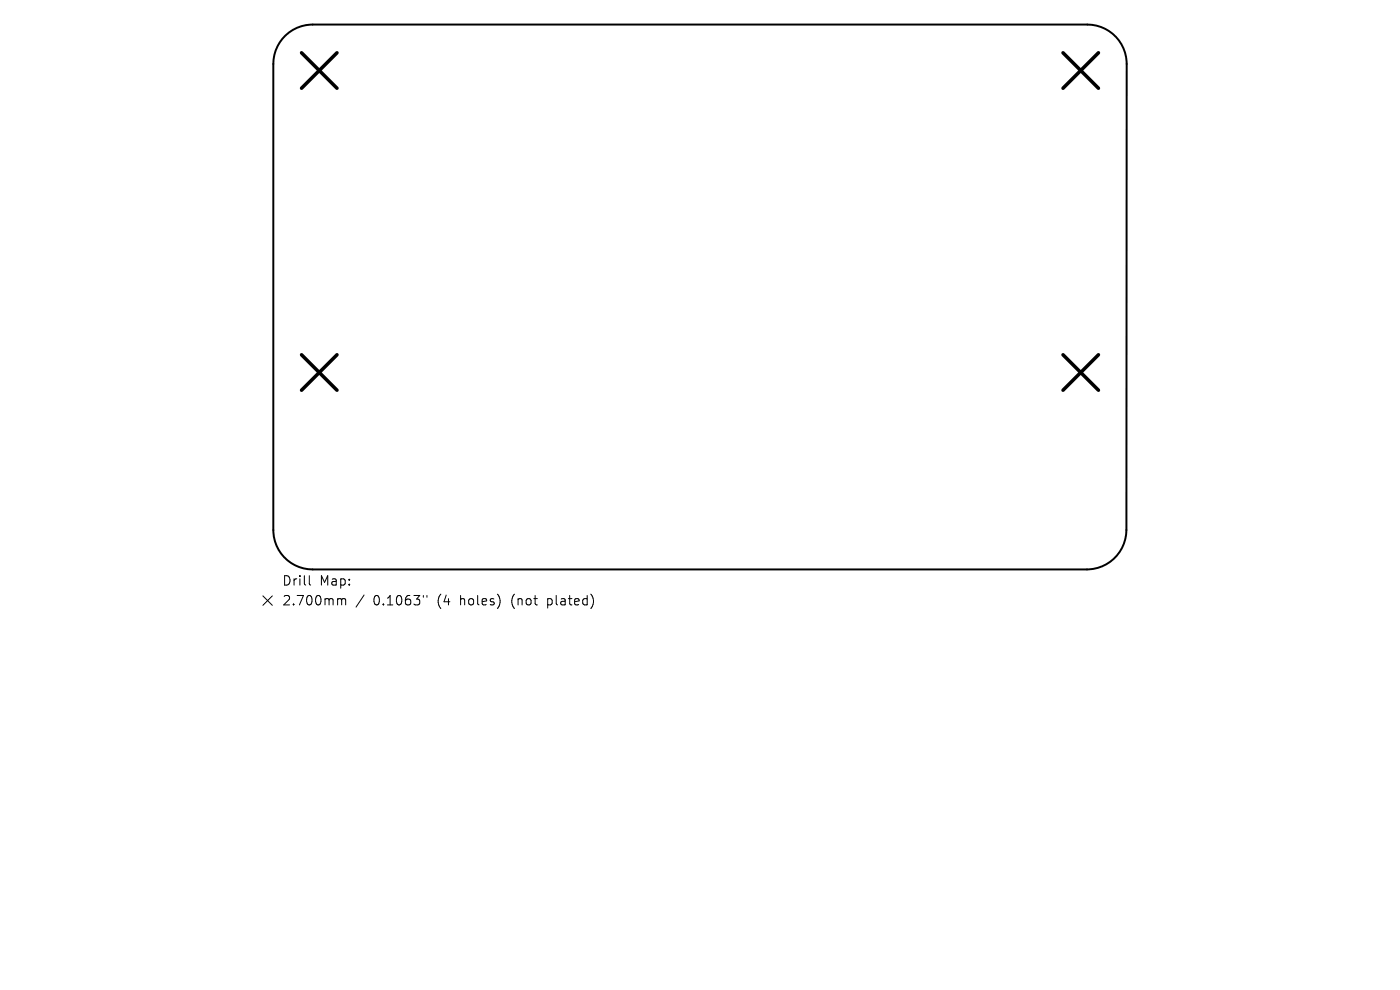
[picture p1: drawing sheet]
<svg xmlns="http://www.w3.org/2000/svg" width="297mm" height="210mm" viewBox="0 0 297 210" stroke-linecap="round" stroke-linejoin="round" font-family="sans-serif">
<defs><g id="words">
<g font-size="2.8">
<text x="59.8" y="124.5">Drill</text>
<text x="67.7" y="124.5">Map:</text>
<text x="59.8" y="128.7">2.700mm</text>
<text x="79" y="128.7">0.1063&quot;</text>
<text x="92.6" y="128.7">(4</text>
<text x="97.5" y="128.7">holes)</text>
<text x="108.5" y="128.7">(not</text>
<text x="116.2" y="128.7">plated)</text>
</g>
</g></defs>
<path d="M60.6 7.5a8.4 8.4 0 0 1 5.7-2.3h164.4a8.4 8.4 0 0 1 8.3 8.4v98.8a8.4 8.4 0 0 1-8.4 8.4h-164.3a8.4 8.4 0 0 1-8.3-8.4v-98.8a8.4 8.4 0 0 1 2.6-6.1z" fill="none" stroke="#000" stroke-width=".42"/>
<path d="M64 11.2l7.5 7.5M71.5 11.2l-7.5 7.5M225.5 11.2l7.5 7.5M233 11.2l-7.5 7.5M64 75.3l7.5 7.5M71.5 75.3l-7.5 7.5M225.5 75.3l7.5 7.5M233 75.3l-7.5 7.5" fill="none" stroke="#000" stroke-width=".75"/>
<path d="M55.8 126.4l2 2M57.8 126.4l-2 2M65.6 122.1v1.7l.3 .3M71.9 127l.5 .1 .1 .2M72.5 127.3l.3-.3 .4 .1 .1 1.2M72.5 127.3v1M77.2 126.2l-1.7 2.6M89.8 126.3v.4M90.6 126.3v.4M105.8 126.4l.3 1-.3 1.3M125.4 126.1a2.35 2.35 0 0 1 0 2.9" fill="none" stroke="#000" stroke-width=".21"/>
<use href="#words"/>
</svg>
